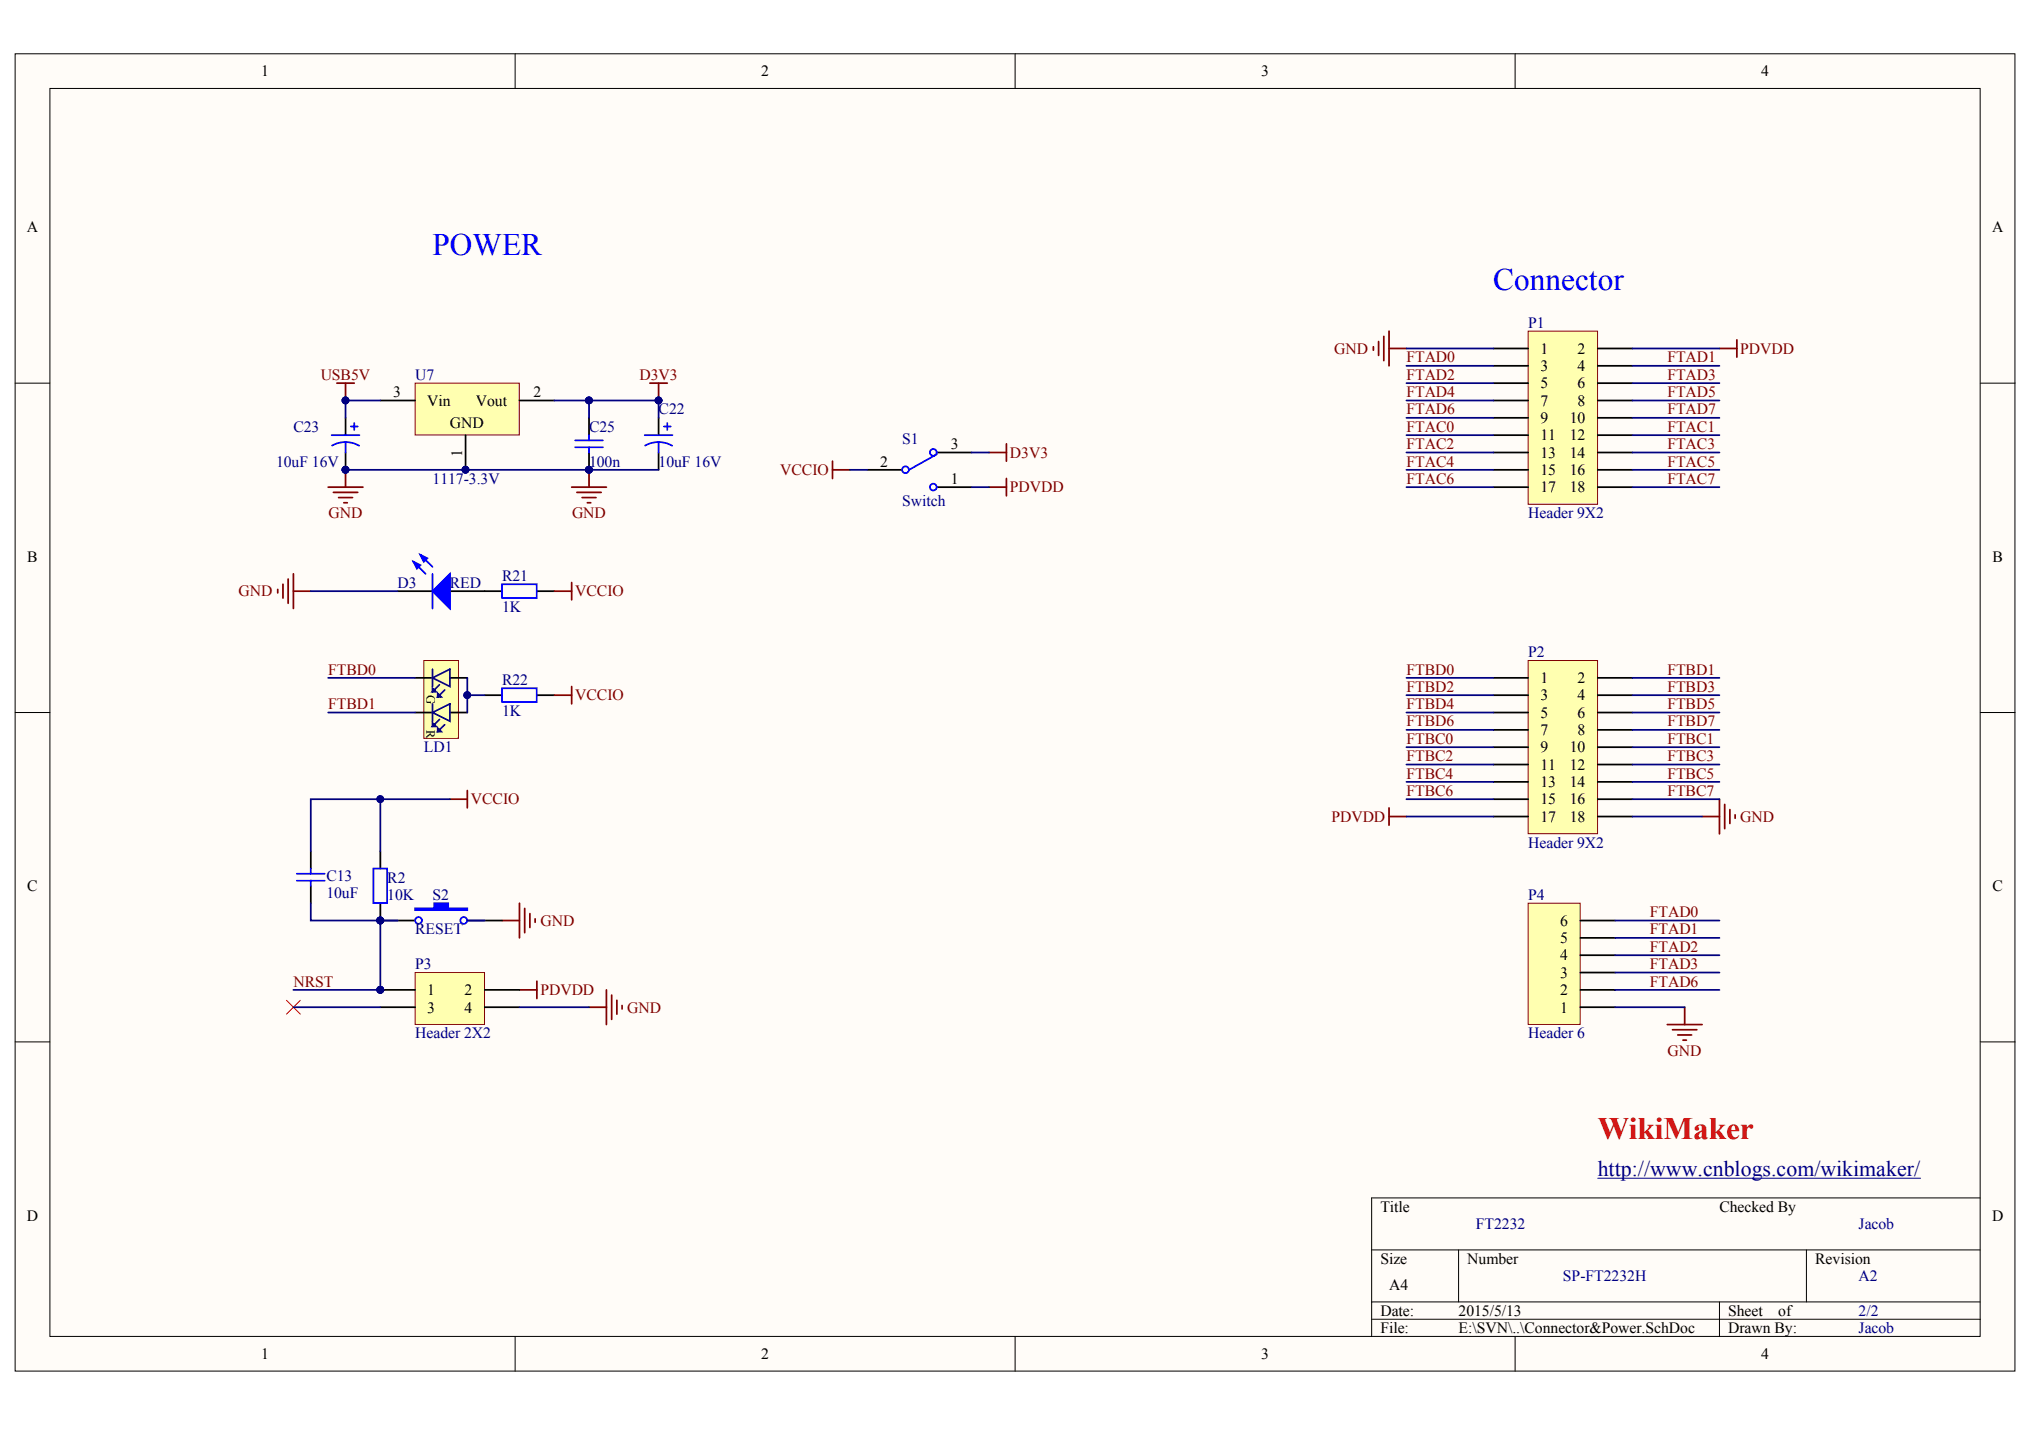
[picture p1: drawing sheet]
<svg xmlns="http://www.w3.org/2000/svg" width="287mm" height="202mm" viewBox="0 0 287 202" stroke-linecap="round" stroke-linejoin="round" font-family="sans-serif">
<defs><g id="words">
<g font-size="4.4" fill="#00f">
<text x="61" y="36">POWER</text>
<text x="210.7" y="40.9">Connector</text>
</g>
<text font-size="4.4" fill="#f00" x="225.4" y="160.7">WikiMaker</text>
<text font-size="3.1" fill="#000080" x="225.4" y="165.9">http://www.cnblogs.com/wikimaker/</text>
<g font-size="2.2">
<text x="36.9" y="10.8">1</text>
<text x="107.4" y="10.8">2</text>
<text x="177.9" y="10.8">3</text>
<text x="248.5" y="10.8">4</text>
<text x="3.8" y="32.8">A</text>
<text x="281" y="32.8">A</text>
<text x="217.3" y="49.9">1</text>
<text x="217.3" y="52.3">3</text>
<text x="222.6" y="49.9">2</text>
<text x="222.6" y="52.3">4</text>
<text x="55.5" y="56">3</text>
<text x="60.3" y="57.2">Vin</text>
<text x="67.1" y="57.2">Vout</text>
<text x="75.2" y="56">2</text>
<text x="217.3" y="54.8">5</text>
<text x="217.3" y="57.2">7</text>
<text x="217.3" y="59.7">9</text>
<text x="221.5" y="59.7">10</text>
<text x="222.6" y="54.8">6</text>
<text x="222.6" y="57.2">8</text>
<text x="63.5" y="60.4">GND</text>
<text x="65.2" y="64.5" transform="rotate(-90 65.2 64.5)">1</text>
<text x="124.2" y="65.8">2</text>
<text x="134.1" y="63.4">3</text>
<text x="217.3" y="62.1">11</text>
<text x="217.3" y="64.6">13</text>
<text x="221.5" y="62.1">12</text>
<text x="221.5" y="64.6">14</text>
<text x="134.1" y="68.2">1</text>
<text x="217.3" y="67">15</text>
<text x="217.3" y="69.5">17</text>
<text x="221.5" y="67">16</text>
<text x="221.5" y="69.5">18</text>
<text x="3.8" y="79.3">B</text>
<text x="281.1" y="79.3">B</text>
<text x="217.3" y="96.4">1</text>
<text x="217.3" y="98.8">3</text>
<text x="217.3" y="101.3">5</text>
<text x="222.6" y="96.4">2</text>
<text x="222.6" y="98.8">4</text>
<text x="222.6" y="101.3">6</text>
<text x="217.3" y="103.7">7</text>
<text x="217.3" y="106.1">9</text>
<text x="221.5" y="106.1">10</text>
<text x="222.6" y="103.7">8</text>
<text x="217.3" y="108.6">11</text>
<text x="217.3" y="111">13</text>
<text x="217.3" y="113.5">15</text>
<text x="221.5" y="108.6">12</text>
<text x="221.5" y="111">14</text>
<text x="221.5" y="113.5">16</text>
<text x="217.3" y="115.9">17</text>
<text x="221.5" y="115.9">18</text>
<text x="3.8" y="125.7">C</text>
<text x="281.1" y="125.7">C</text>
<text x="220.1" y="130.6">6</text>
<text x="220.1" y="137.9">3</text>
<text x="220.1" y="135.5">4</text>
<text x="220.1" y="133">5</text>
<text x="60.3" y="140.4">1</text>
<text x="60.3" y="142.8">3</text>
<text x="65.5" y="140.4">2</text>
<text x="65.5" y="142.8">4</text>
<text x="220.1" y="142.8">1</text>
<text x="220.1" y="140.4">2</text>
<text x="3.8" y="172.2">D</text>
<text x="194.7" y="171">Title</text>
<text x="242.6" y="171">Checked By</text>
<text x="281" y="172.2">D</text>
<text x="194.7" y="178.3">Size</text>
<text x="207" y="178.3">Number</text>
<text x="256.1" y="178.3">Revision</text>
<text x="194.7" y="185.6">Date:</text>
<text x="196" y="182">A4</text>
<text x="205.8" y="185.6">2015/5/13</text>
<text x="243.8" y="185.6">Sheet</text>
<text x="250.9" y="185.6">of</text>
<text x="36.9" y="191.7">1</text>
<text x="107.4" y="191.7">2</text>
<text x="177.9" y="191.7">3</text>
<text x="194.7" y="188.1">File:</text>
<text x="205.8" y="188.1">E:\SVN\..\Connector&amp;Power.SchDoc</text>
<text x="243.8" y="188.1">Drawn By:</text>
<text x="248.5" y="191.7">4</text>
</g>
<g font-size="2.2" fill="#000080">
<text x="215.6" y="46.2">P1</text>
<text x="58.6" y="53.6">U7</text>
<text x="92.9" y="58.5">C22</text>
<text x="38.9" y="65.8">10uF 16V</text>
<text x="41.4" y="60.9">C23</text>
<text x="83.1" y="65.8">100n</text>
<text x="83.1" y="60.9">C25</text>
<text x="92.9" y="65.8">10uF 16V</text>
<text x="127.3" y="62.6">S1</text>
<text x="61" y="68.2">1117-3.3V</text>
<text x="127.3" y="71.4">Switch</text>
<text x="215.6" y="73.1">Header 9X2</text>
<text x="56.1" y="82.9">D3</text>
<text x="63.5" y="82.9">RED</text>
<text x="70.8" y="81.9">R21</text>
<text x="70.8" y="86.3">1K</text>
<text x="215.6" y="92.7">P2</text>
<text x="70.8" y="101">1K</text>
<text x="70.8" y="96.6">R22</text>
<text x="59.8" y="106.1">LD1</text>
<text x="215.6" y="119.6">Header 9X2</text>
<text x="46" y="124.2">C13</text>
<text x="54.6" y="124.5">R2</text>
<text x="46" y="126.7">10uF</text>
<text x="54.6" y="126.9">10K</text>
<text x="58.6" y="131.8">RESET</text>
<text x="61" y="126.9">S2</text>
<text x="215.6" y="126.9">P4</text>
<text x="58.6" y="136.7">P3</text>
<text x="58.6" y="146.5">Header 2X2</text>
<text x="215.6" y="146.5">Header 6</text>
<text x="208.2" y="173.4">FT2232</text>
<text x="262.2" y="173.4">Jacob</text>
<text x="220.5" y="180.7">SP-FT2232H</text>
<text x="262.2" y="180.7">A2</text>
<text x="262.2" y="185.6">2/2</text>
<text x="262.2" y="188.1">Jacob</text>
</g>
<g font-size="2.2" fill="#800000">
<text x="45.2" y="53.6">USB5V</text>
<text x="90.2" y="53.6">D3V3</text>
<text x="188.2" y="49.9">GND</text>
<text x="198.4" y="51.1">FTAD0</text>
<text x="198.4" y="53.6">FTAD2</text>
<text x="235.2" y="51.1">FTAD1</text>
<text x="235.2" y="53.6">FTAD3</text>
<text x="245.5" y="49.9">PDVDD</text>
<text x="198.4" y="56">FTAD4</text>
<text x="198.4" y="58.5">FTAD6</text>
<text x="235.2" y="56">FTAD5</text>
<text x="235.2" y="58.5">FTAD7</text>
<text x="142.5" y="64.6">D3V3</text>
<text x="198.4" y="60.9">FTAC0</text>
<text x="198.4" y="63.4">FTAC2</text>
<text x="198.4" y="65.8">FTAC4</text>
<text x="235.2" y="60.9">FTAC1</text>
<text x="235.2" y="63.4">FTAC3</text>
<text x="235.2" y="65.8">FTAC5</text>
<text x="110.1" y="67">VCCIO</text>
<text x="142.5" y="69.5">PDVDD</text>
<text x="198.4" y="68.2">FTAC6</text>
<text x="235.2" y="68.2">FTAC7</text>
<text x="46.4" y="73.1">GND</text>
<text x="80.7" y="73.1">GND</text>
<text x="33.6" y="84.1">GND</text>
<text x="81.1" y="84.1">VCCIO</text>
<text x="46.3" y="95.1">FTBD0</text>
<text x="198.4" y="95.1">FTBD0</text>
<text x="235.2" y="95.1">FTBD1</text>
<text x="46.3" y="100">FTBD1</text>
<text x="81.1" y="98.8">VCCIO</text>
<text x="198.4" y="97.6">FTBD2</text>
<text x="198.4" y="100">FTBD4</text>
<text x="235.2" y="97.6">FTBD3</text>
<text x="235.2" y="100">FTBD5</text>
<text x="198.4" y="102.5">FTBD6</text>
<text x="198.4" y="104.9">FTBC0</text>
<text x="198.4" y="107.4">FTBC2</text>
<text x="235.2" y="102.5">FTBD7</text>
<text x="235.2" y="104.9">FTBC1</text>
<text x="235.2" y="107.4">FTBC3</text>
<text x="66.4" y="113.5">VCCIO</text>
<text x="198.4" y="109.8">FTBC4</text>
<text x="198.4" y="112.3">FTBC6</text>
<text x="235.2" y="109.8">FTBC5</text>
<text x="235.2" y="112.3">FTBC7</text>
<text x="187.8" y="115.9">PDVDD</text>
<text x="245.5" y="115.9">GND</text>
<text x="76.2" y="130.6">GND</text>
<text x="232.8" y="129.4">FTAD0</text>
<text x="232.8" y="131.8">FTAD1</text>
<text x="232.8" y="134.3">FTAD2</text>
<text x="232.8" y="136.7">FTAD3</text>
<text x="41.4" y="139.2">NRST</text>
<text x="76.2" y="140.4">PDVDD</text>
<text x="88.5" y="142.8">GND</text>
<text x="232.8" y="139.2">FTAD6</text>
<text x="235.3" y="148.9">GND</text>
</g>
<g font-size="1.8">
<text x="60.2" y="98" transform="rotate(90 60.2 98)">G</text>
<text x="60.2" y="103" transform="rotate(90 60.2 103)">R</text>
</g>
</g></defs>
<g fill="#fffcf8" stroke="#000" stroke-width=".14">
<path d="M2.1 7.6h282.2v185.8h-282.2z"/>
<path d="M7 12.5h272.4v176h-272.4z"/>
</g>
<g fill="none" stroke="#000" stroke-width=".14">
<path d="M72.7 7.6v4.9M143.2 7.6v4.9M213.7 7.6v4.9M2.1 54h4.9M279.4 54h4.9M2.1 100.5h4.9M279.4 100.5h4.9M2.1 147h4.9M279.4 147h4.9M193.5 176.3h85.9M205.8 176.3v7.4M254.8 176.3v7.4"/>
<path d="M279.4 169h-85.9v19.5M72.7 188.5v4.9M143.2 188.5v4.9M193.5 183.7h85.9M193.5 186.1h85.9M213.7 188.5v4.9M242.6 183.7v4.8"/>
</g>
<path d="M46.3 68.7h4.9M47 69.5h3.5M47.8 70.2h1.9M48.5 70.9h.5M48.8 66.3v2.4M80.6 68.7h5M81.4 69.5h3.4M82.1 70.2h2M82.9 70.9h.4M83.1 66.3v2.4" fill="none" stroke="#800000" stroke-width=".25"/>
<g fill="#000080" stroke="#000080" stroke-width=".14">
<circle cx="48.7" cy="66.3" r=".48"/>
<circle cx="83.1" cy="66.3" r=".48"/>
</g>
<path d="M83.1 58.9v2.5M83.1 63.8v2.5" fill="none" stroke="#000" stroke-width=".25"/>
<path d="M81.1 62.1h4M81.1 63.1h4M83.1 61.4v.7M83.1 63.1v.7" fill="none" stroke="#00f" stroke-width=".25"/>
<path d="M58.6 54h14.7v7.4h-14.7z" fill="#ffffb0" stroke="#800000" stroke-width=".14"/>
<g fill="none" stroke="#000" stroke-width=".25">
<path d="M48.8 58.9v2.5M53.7 56.5h4.9M73.3 56.5h4.9M92.9 58.9v2.5M48.8 63.8v2.5M65.7 61.4v4.9M92.9 63.8v2.5M122.4 66.3h4.9M132.2 63.8h4.9M132.2 68.7h4.9M56.1 83.4h4.9M63.5 83.4h7.3"/>
<path d="M68.4 98.1h2.4M75.7 83.4h2.5M75.7 98.1h2.5"/>
</g>
<g fill="#000080" stroke="#000080" stroke-width=".14">
<circle cx="65.7" cy="66.3" r=".48"/>
<circle cx="48.7" cy="56.5" r=".48"/>
<circle cx="92.9" cy="56.5" r=".48"/>
<circle cx="48.7" cy="66.3" r=".48"/>
</g>
<g fill="none" stroke="#800000" stroke-width=".25">
<path d="M47.5 54h2.5M48.8 54v2.5M91.7 54h2.4M92.9 54v2.5M193.8 48.9v.5M194.5 48.2v1.9M195.2 47.4v3.5M196 46.7v4.9M196 49.2h2.4M117.4 65.1v2.4M117.4 66.3h2.5M139.5 63.8h2.5"/>
<path d="M142 62.6v2.5M39.2 83.1v.5M39.9 82.4v2M40.7 81.7v3.4M41.4 80.9v4.9M41.4 83.4h2.4M78.2 83.4h2.4M78.2 98.1h2.4M80.6 82.2v2.4M80.6 96.8v2.5M240.1 115.2h2.5M242.6 112.7v4.9"/>
<path d="M243.3 113.5v3.4M244 114.2v2M244.8 114.9v.5"/>
</g>
<g fill="none" stroke="#00f" stroke-width=".25">
<path d="M50 59.7v1M94.1 59.7v1M46.8 61.4h3.9M48.8 62.4h.7l1.2 .5M48.8 62.4h-.8l-1.2 .5M48.8 62.4v1.4M49.5 60.2h1M58.3 79.2l1.7 1.7M59.3 78.3l1.7 1.7M91 61.4h3.9M92.9 62.4h.8l1.1 .5M92.9 62.4h-.8l-1.1 .5"/>
<path d="M92.9 62.4v1.4M93.6 60.2h1M132.2 64.1l-4 2.2M61 80.9v4.9M70.8 82.4h4.9v1.9h-4.9zM70.8 97.1h4.9v1.9h-4.9z"/>
<circle cx="127.7" cy="66.3" r=".48"/>
<circle cx="131.7" cy="68.7" r=".48"/>
<circle cx="131.7" cy="63.8" r=".48"/>
</g>
<g fill="#00f" stroke="#00f" stroke-width=".25">
<path d="M61 83.4l2.5-2.5v4.9z"/>
<path d="M58.3 79.2l1 .5-.5 .5z"/>
<path d="M59.3 78.3l1 .4-.5 .5z"/>
</g>
<path d="M215.6 46.7h9.8v24.4h-9.8z" fill="#ffffb0" stroke="#800000" stroke-width=".14"/>
<g fill="none" stroke="#000" stroke-width=".25">
<path d="M210.7 49.2h4.9M210.7 51.6h4.9M210.7 54h4.9M210.7 56.5h4.9M210.7 58.9h4.9M225.4 49.2h4.9M225.4 51.6h4.9M225.4 54h4.9M225.4 56.5h4.9M225.4 58.9h4.9M210.7 61.4h4.9M210.7 63.8h4.9"/>
<path d="M210.7 66.3h4.9M210.7 68.7h4.9M225.4 61.4h4.9M225.4 63.8h4.9M225.4 66.3h4.9M225.4 68.7h4.9"/>
</g>
<path d="M215.6 93.2h9.8v24.4h-9.8z" fill="#ffffb0" stroke="#800000" stroke-width=".14"/>
<g fill="none" stroke="#000" stroke-width=".25">
<path d="M210.7 95.6h4.9M210.7 98.1h4.9M225.4 95.6h4.9M225.4 98.1h4.9M210.7 100.5h4.9M210.7 103h4.9M210.7 105.4h4.9M210.7 107.8h4.9M210.7 110.3h4.9M210.7 112.7h4.9M210.7 115.2h4.9M225.4 100.5h4.9"/>
<path d="M225.4 103h4.9M225.4 105.4h4.9M225.4 107.8h4.9M225.4 110.3h4.9M225.4 112.7h4.9M225.4 115.2h4.9"/>
</g>
<path d="M73.3 139.6h2.4M75.7 138.4v2.5M85.6 139.6v4.9M83.1 142.1h2.5M86.3 140.4v3.4M87 141.1v2M87.8 141.8v.5" fill="none" stroke="#800000" stroke-width=".25"/>
<path d="M58.6 137.2h9.8v7.3h-9.8z" fill="#ffffb0" stroke="#800000" stroke-width=".14"/>
<path d="M53.7 139.6h4.9M68.4 139.6h4.9M53.7 142.1h4.9M68.4 142.1h4.9" fill="none" stroke="#000" stroke-width=".25"/>
<circle cx="53.6" cy="139.6" r=".48" fill="#000080" stroke="#000080" stroke-width=".14"/>
<path d="M242.6 49.2h2.4M245 47.9v2.5M139.5 68.7h2.5M142 67.5v2.4M196 114v2.4M196 115.2h2.4" fill="none" stroke="#800000" stroke-width=".25"/>
<path d="M59.8 93.2h4.9v11h-4.9z" fill="#ffffb0" stroke="#800000" stroke-width=".14"/>
<path d="M58.6 95.6h2.4M63.5 95.6h2.4M58.6 100.5h2.4M63.5 100.5h2.4M43.8 120.1v2.4M43.8 125v2.4M53.7 120.1v2.4M53.7 127.4v2.5h4.9M65.9 129.9h4.9" fill="none" stroke="#000" stroke-width=".25"/>
<path d="M61 95.6l2.5-1.2v2.4zM61 94.4v2.4M61 99.3v2.4M62 96.6l-1 1h.5l-.5-.5v.5M62.7 97.3l-.9 1h.4l-.4-.5v.5M61 100.5l2.5-1.2v2.4zM62 101.5l-1 1h.5l-.5-.5v.5M62.7 102.2l-.9 1h.4l-.4-.5v.5" fill="none" stroke="#11037f" stroke-width=".25"/>
<circle cx="53.6" cy="129.8" r=".48" fill="#000080" stroke="#000080" stroke-width=".14"/>
<g fill="none" stroke="#00f" stroke-width=".25">
<path d="M41.9 123.3h3.9M41.9 124.2h3.9M43.8 122.5v.8M43.8 124.2v.8M52.7 122.5h1.9v4.9h-1.9z"/>
<circle cx="59" cy="129.8" r=".48"/>
<circle cx="65.4" cy="129.8" r=".48"/>
</g>
<path d="M63.5 112.7h2.4M65.9 111.5v2.5M70.8 129.9h2.5M73.3 127.4v4.9M74 128.1v3.5M74.8 128.9v1.9M75.5 129.6v.5" fill="none" stroke="#800000" stroke-width=".25"/>
<path d="M58.6 128.1h2.7v-.7h1.9v.7h2.7v.3h-7.3z" fill-rule="evenodd" fill="#00f" stroke="#00f" stroke-width=".25"/>
<path d="M215.6 127.4h7.3v17.1h-7.3z" fill="#ffffb0" stroke="#800000" stroke-width=".14"/>
<path d="M222.9 139.6h5M222.9 137.2h5M222.9 134.7h5M222.9 132.3h5M222.9 129.9h5M222.9 142.1h5" fill="none" stroke="#000" stroke-width=".25"/>
<path d="M235.2 144.5h4.9M236 145.3h3.4M236.7 146h2M237.4 146.7h.5M237.7 142.1v2.4" fill="none" stroke="#800000" stroke-width=".25"/>
<path d="M40.4 141.1l2 2M42.4 141.1l-2 2" fill="none" stroke="#f00" stroke-width=".14"/>
<path d="M225.4 166.2h45.5" fill="none" stroke="#000080" stroke-width=".15"/>
<g fill="none" stroke="#000080" stroke-width=".25">
<path d="M53.7 56.5h-4.9v2.4M78.2 56.5h14.7v2.4M83.1 56.5v2.4M198.4 51.6h12.3M198.4 54h12.3M198.4 56.5h12.3M198.4 58.9h12.3M198.4 49.2h12.3M230.3 51.6h12.3M230.3 54h12.3M230.3 56.5h12.3M230.3 58.9h12.3"/>
<path d="M230.3 49.2h12.3M48.8 66.3h44.1M119.9 66.3h2.5M137.1 63.8h2.4M137.1 68.7h2.4M198.4 61.4h12.3M198.4 63.8h12.3M198.4 66.3h12.3M198.4 68.7h12.3M230.3 61.4h12.3M230.3 63.8h12.3M230.3 66.3h12.3"/>
<path d="M230.3 68.7h12.3M43.8 83.4h12.3M46.3 95.6h12.3M65.9 95.6v4.9M65.9 98.1h2.5M198.4 95.6h12.3M198.4 98.1h12.3M230.3 95.6h12.3M230.3 98.1h12.3M46.3 100.5h12.3M53.7 112.7v7.4M63.5 112.7h-19.7v7.4"/>
<path d="M198.4 100.5h12.3M198.4 103h12.3M198.4 105.4h12.3M198.4 107.8h12.3M198.4 110.3h12.3M198.4 112.7h12.3M198.4 115.2h12.3M230.3 100.5h12.3M230.3 103h12.3M230.3 105.4h12.3M230.3 107.8h12.3M230.3 110.3h12.3"/>
<path d="M230.3 112.7h12.3M230.3 115.2h9.8M43.8 127.4v2.5h12.3M53.7 129.9v9.7h-12.3M65.9 129.9h2.5M227.9 129.9h14.7M227.9 139.6h14.7M227.9 137.2h14.7M227.9 134.7h14.7M227.9 132.3h14.7M41.4 142.1h12.3M73.3 142.1h9.8"/>
<path d="M227.9 142.1h9.8"/>
</g>
<g fill="#000080" stroke="#000080" stroke-width=".14">
<circle cx="48.7" cy="66.3" r=".48"/>
<circle cx="65.7" cy="66.3" r=".48"/>
<circle cx="83.1" cy="66.3" r=".48"/>
<circle cx="65.9" cy="98.1" r=".48"/>
<circle cx="53.6" cy="112.7" r=".48"/>
<circle cx="48.7" cy="56.5" r=".48"/>
<circle cx="83.1" cy="56.5" r=".48"/>
<circle cx="92.9" cy="56.5" r=".48"/>
<circle cx="53.6" cy="129.8" r=".48"/>
<circle cx="53.6" cy="139.6" r=".48"/>
</g>
<use href="#words"/>
</svg>
